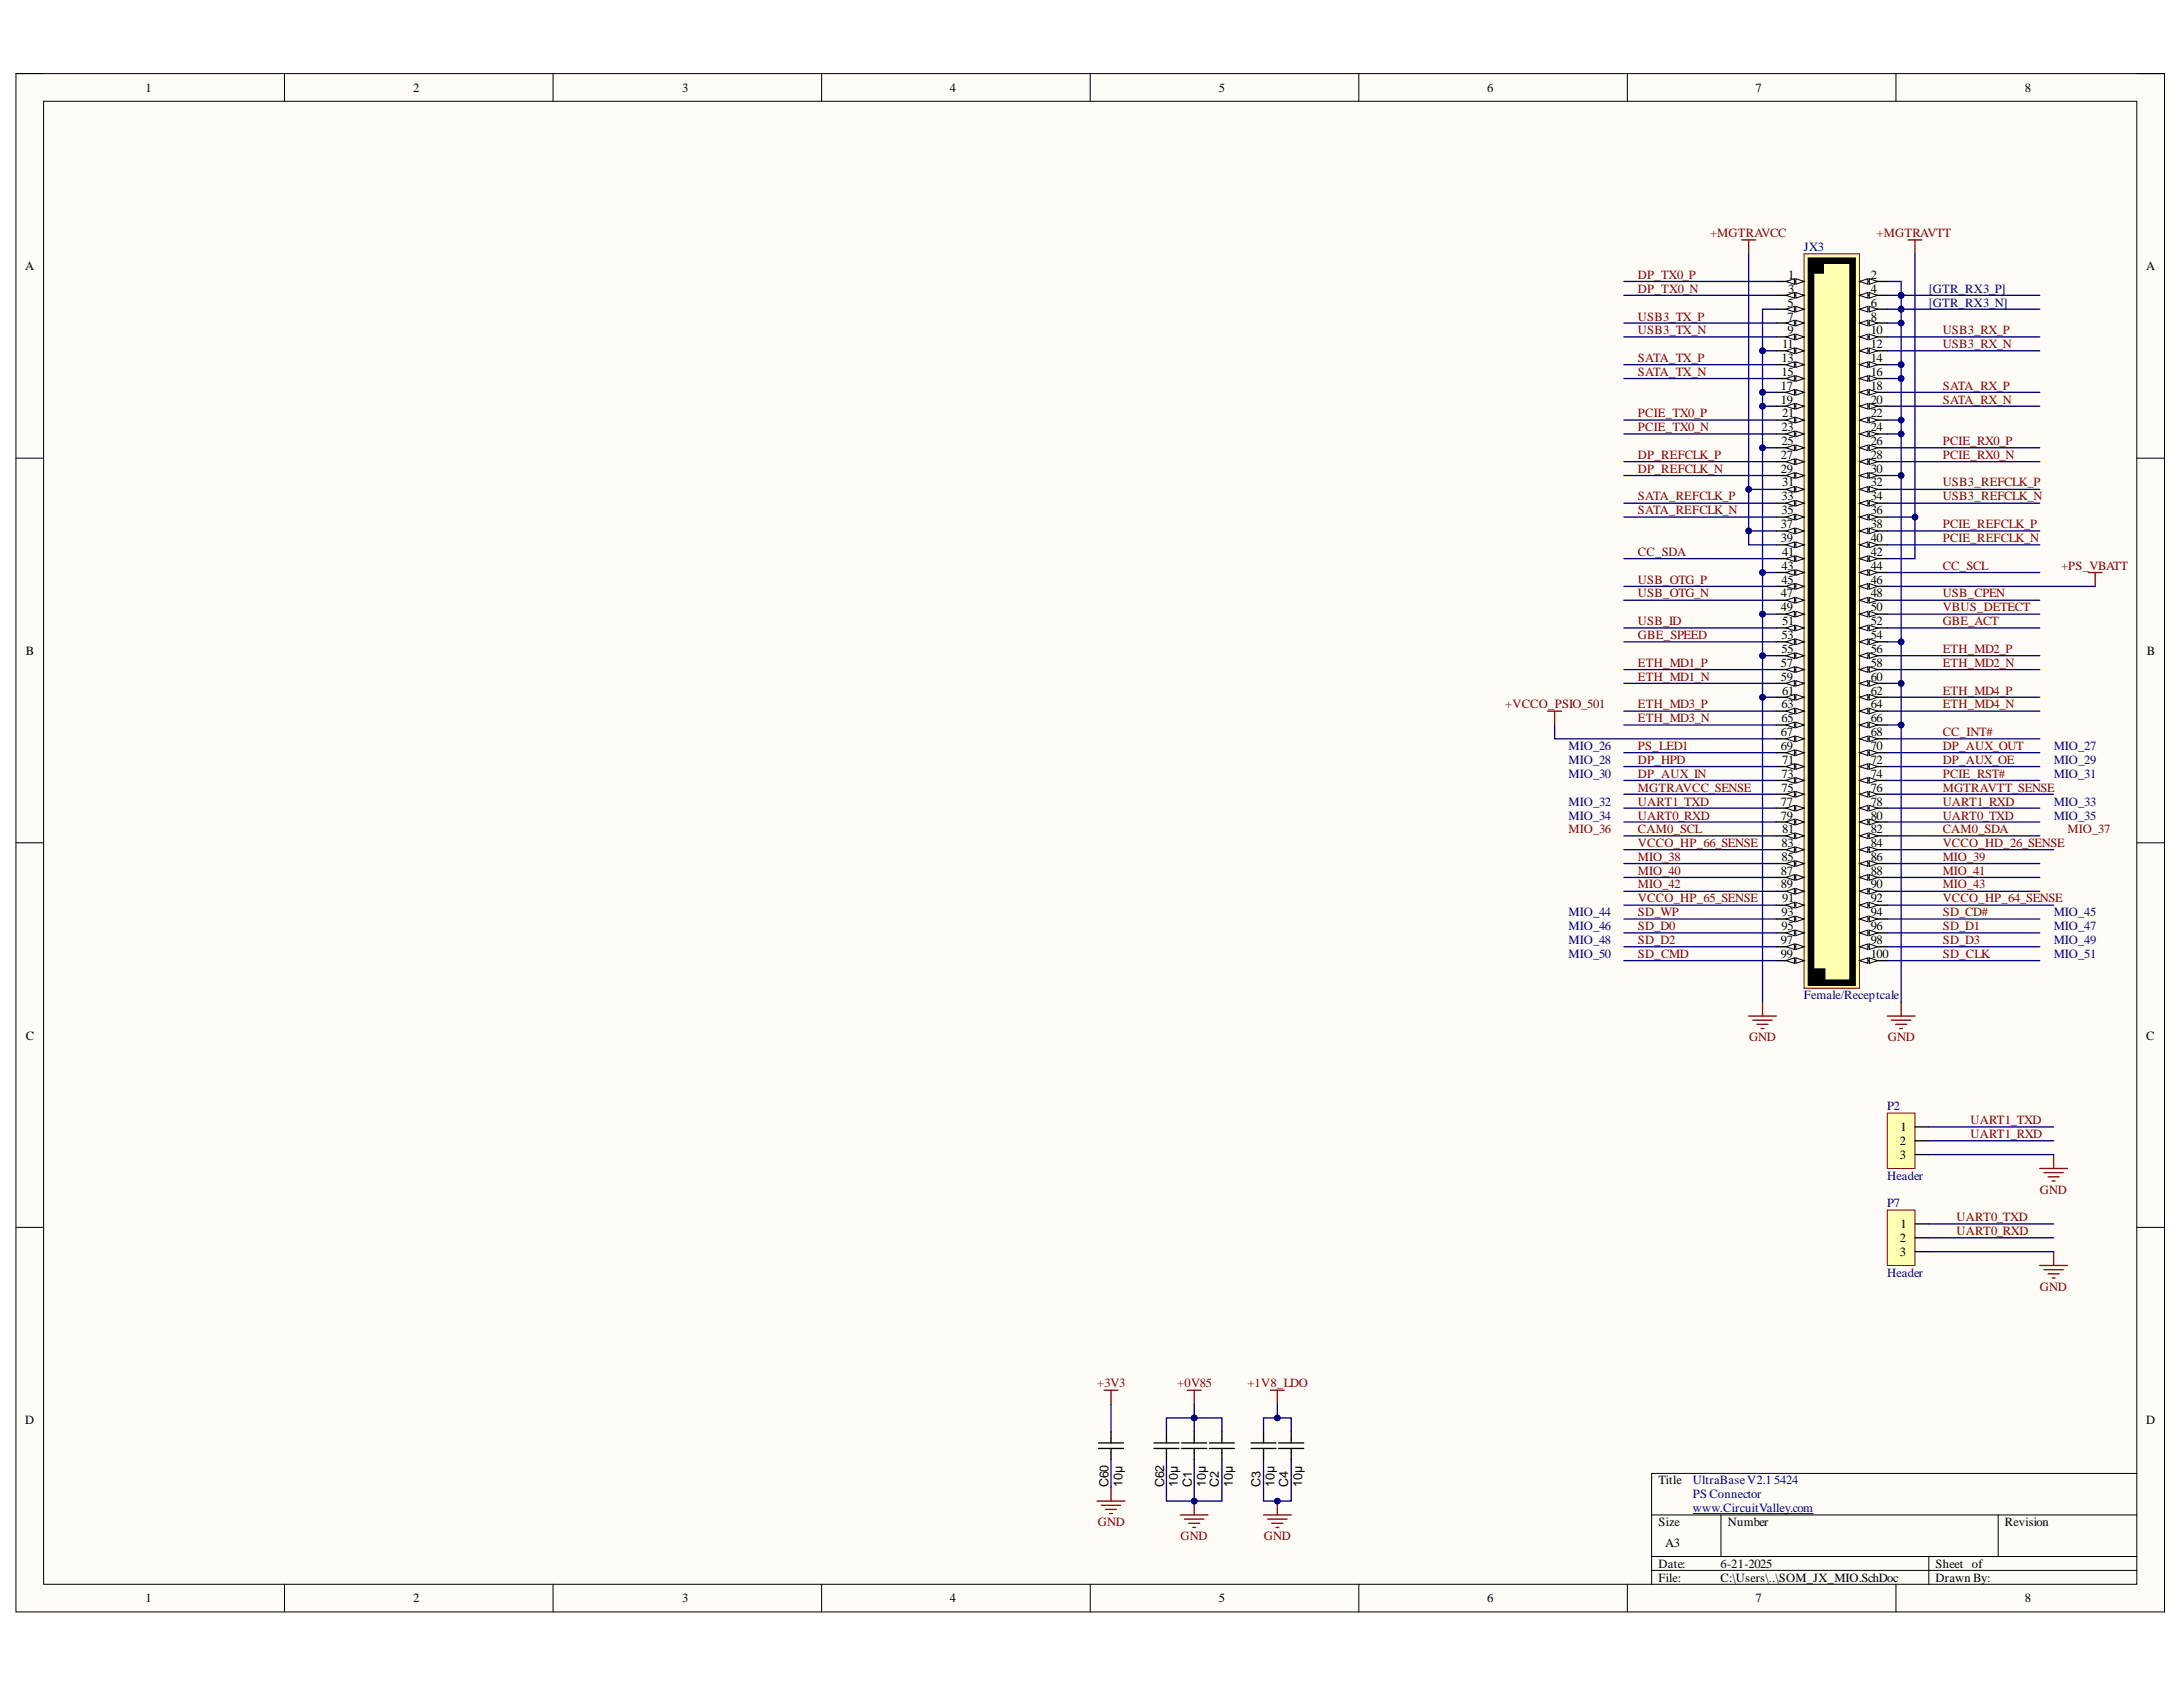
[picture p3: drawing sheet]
<svg xmlns="http://www.w3.org/2000/svg" width="279mm" height="216mm" viewBox="0 0 279 216" stroke-linecap="round" stroke-linejoin="round" font-family="sans-serif">
<defs><g id="words">
<g font-size="1.6">
<text x="18.6" y="11.8">1</text>
<text x="52.9" y="11.8">2</text>
<text x="87.3" y="11.8">3</text>
<text x="121.6" y="11.8">4</text>
<text x="156" y="11.8">5</text>
<text x="190.4" y="11.8">6</text>
<text x="224.7" y="11.8">7</text>
<text x="259.1" y="11.8">8</text>
<text x="3.2" y="34.6">A</text>
<text x="228.9" y="35.7">1</text>
<text x="239.4" y="35.7">2</text>
<text x="274.7" y="34.6">A</text>
<text x="228.8" y="39.2">5</text>
<text x="228.8" y="41">7</text>
<text x="228.9" y="37.5">3</text>
<text x="239.4" y="37.5">4</text>
<text x="239.4" y="39.2">6</text>
<text x="239.4" y="41">8</text>
<text x="228" y="46.4">13</text>
<text x="228.1" y="44.6">11</text>
<text x="228.8" y="42.8">9</text>
<text x="239.4" y="42.8">10</text>
<text x="239.4" y="44.6">12</text>
<text x="239.4" y="46.4">14</text>
<text x="227.9" y="49.9">17</text>
<text x="227.9" y="51.7">19</text>
<text x="228" y="48.1">15</text>
<text x="228.1" y="53.4">21</text>
<text x="239.4" y="48.1">16</text>
<text x="239.4" y="49.9">18</text>
<text x="239.4" y="51.7">20</text>
<text x="239.4" y="53.4">22</text>
<text x="227.9" y="58.7">27</text>
<text x="228" y="55.1">23</text>
<text x="228" y="56.9">25</text>
<text x="239.4" y="55.1">24</text>
<text x="239.4" y="56.9">26</text>
<text x="239.4" y="58.7">28</text>
<text x="227.9" y="60.5">29</text>
<text x="228" y="64">33</text>
<text x="228" y="65.8">35</text>
<text x="228.1" y="62.3">31</text>
<text x="239.4" y="60.5">30</text>
<text x="239.4" y="62.3">32</text>
<text x="239.4" y="64">34</text>
<text x="239.4" y="65.8">36</text>
<text x="227.9" y="67.6">37</text>
<text x="227.9" y="69.4">39</text>
<text x="228.1" y="71.1">41</text>
<text x="239.4" y="67.6">38</text>
<text x="239.4" y="69.4">40</text>
<text x="239.4" y="71.1">42</text>
<text x="227.9" y="76.5">47</text>
<text x="228" y="72.9">43</text>
<text x="228" y="74.7">45</text>
<text x="239.4" y="72.9">44</text>
<text x="239.4" y="74.7">46</text>
<text x="239.4" y="76.5">48</text>
<text x="3.3" y="83.8">B</text>
<text x="227.9" y="78.2">49</text>
<text x="228" y="81.8">53</text>
<text x="228" y="83.6">55</text>
<text x="228.1" y="80">51</text>
<text x="239.4" y="78.2">50</text>
<text x="239.4" y="80">52</text>
<text x="239.4" y="81.8">54</text>
<text x="239.4" y="83.6">56</text>
<text x="274.8" y="83.8">B</text>
<text x="227.9" y="85.3">57</text>
<text x="227.9" y="87.1">59</text>
<text x="228.1" y="88.9">61</text>
<text x="239.4" y="85.3">58</text>
<text x="239.4" y="87.1">60</text>
<text x="239.4" y="88.9">62</text>
<text x="227.9" y="94.2">67</text>
<text x="228" y="90.7">63</text>
<text x="228" y="92.4">65</text>
<text x="239.4" y="90.7">64</text>
<text x="239.4" y="92.4">66</text>
<text x="239.4" y="94.2">68</text>
<text x="227.9" y="96">69</text>
<text x="228" y="99.6">73</text>
<text x="228" y="101.3">75</text>
<text x="228.1" y="97.8">71</text>
<text x="239.4" y="96">70</text>
<text x="239.4" y="97.8">72</text>
<text x="239.4" y="99.6">74</text>
<text x="239.4" y="101.3">76</text>
<text x="227.9" y="103.1">77</text>
<text x="227.9" y="104.9">79</text>
<text x="228.1" y="106.7">81</text>
<text x="239.4" y="103.1">78</text>
<text x="239.4" y="104.9">80</text>
<text x="239.4" y="106.7">82</text>
<text x="227.9" y="112">87</text>
<text x="227.9" y="113.7">89</text>
<text x="228" y="108.4">83</text>
<text x="228" y="110.2">85</text>
<text x="239.4" y="108.4">84</text>
<text x="239.4" y="110.2">86</text>
<text x="239.4" y="112">88</text>
<text x="239.4" y="113.7">90</text>
<text x="228" y="117.2">93</text>
<text x="228" y="119">95</text>
<text x="228.1" y="115.5">91</text>
<text x="239.4" y="115.5">92</text>
<text x="239.4" y="117.2">94</text>
<text x="239.4" y="119">96</text>
<text x="227.9" y="120.8">97</text>
<text x="227.9" y="122.6">99</text>
<text x="239.4" y="120.8">98</text>
<text x="239.4" y="122.6">100</text>
<text x="3.3" y="133">C</text>
<text x="274.7" y="133">C</text>
<text x="243.1" y="146.5">2</text>
<text x="243.1" y="148.3">3</text>
<text x="243.2" y="144.7">1</text>
<text x="243.1" y="158.9">2</text>
<text x="243.1" y="160.7">3</text>
<text x="243.2" y="157.2">1</text>
<text x="3.2" y="182.2">D</text>
<text x="274.7" y="182.2">D</text>
<text x="141.9" y="190.3" transform="rotate(-90 141.9 190.3)">C60</text>
<text x="143.7" y="190.3" transform="rotate(-90 143.7 190.3)">10µ</text>
<text x="149" y="190.3" transform="rotate(-90 149 190.3)">C62</text>
<text x="150.8" y="190.3" transform="rotate(-90 150.8 190.3)">10µ</text>
<text x="152.5" y="190.3" transform="rotate(-90 152.5 190.3)">C1</text>
<text x="154.3" y="190.3" transform="rotate(-90 154.3 190.3)">10µ</text>
<text x="156" y="190.3" transform="rotate(-90 156 190.3)">C2</text>
<text x="157.8" y="190.3" transform="rotate(-90 157.8 190.3)">10µ</text>
<text x="161.3" y="190.3" transform="rotate(-90 161.3 190.3)">C3</text>
<text x="163.1" y="190.3" transform="rotate(-90 163.1 190.3)">10µ</text>
<text x="164.9" y="190.3" transform="rotate(-90 164.9 190.3)">C4</text>
<text x="166.7" y="190.3" transform="rotate(-90 166.7 190.3)">10µ</text>
<text x="212.3" y="190">Title</text>
<text x="212.3" y="195.3">Size</text>
<text x="221.2" y="195.3">Number</text>
<text x="256.6" y="195.3">Revision</text>
<text x="212.3" y="200.6">Date:</text>
<text x="212.3" y="202.4">File:</text>
<text x="213.1" y="198">A3</text>
<text x="220.2" y="200.6">6-21-2025</text>
<text x="220.2" y="202.4">C:\Users\..\SOM_JX_MIO.SchDoc</text>
<text x="247.7" y="200.6">Sheet of</text>
<text x="247.7" y="202.4">Drawn By:</text>
<text x="18.6" y="205">1</text>
<text x="52.9" y="205">2</text>
<text x="87.3" y="205">3</text>
<text x="121.6" y="205">4</text>
<text x="156" y="205">5</text>
<text x="190.4" y="205">6</text>
<text x="224.7" y="205">7</text>
<text x="259.1" y="205">8</text>
</g>
<g font-size="1.6" fill="#800000">
<text x="209.6" y="35.7">DP_TX0_P</text>
<text x="218.9" y="30.4">+MGTRAVCC</text>
<text x="240.2" y="30.4">+MGTRAVTT</text>
<text x="209.6" y="37.5">DP_TX0_N</text>
<text x="209.6" y="41">USB3_TX_P</text>
<text x="209.6" y="42.8">USB3_TX_N</text>
<text x="209.6" y="46.4">SATA_TX_P</text>
<text x="248.6" y="42.8">USB3_RX_P</text>
<text x="248.6" y="44.6">USB3_RX_N</text>
<text x="209.6" y="53.4">PCIE_TX0_P</text>
<text x="209.6" y="48.1">SATA_TX_N</text>
<text x="248.6" y="49.9">SATA_RX_P</text>
<text x="248.6" y="51.7">SATA_RX_N</text>
<text x="209.6" y="55.1">PCIE_TX0_N</text>
<text x="209.6" y="58.7">DP_REFCLK_P</text>
<text x="248.6" y="56.9">PCIE_RX0_P</text>
<text x="248.6" y="58.7">PCIE_RX0_N</text>
<text x="209.6" y="60.5">DP_REFCLK_N</text>
<text x="209.6" y="64">SATA_REFCLK_P</text>
<text x="209.6" y="65.8">SATA_REFCLK_N</text>
<text x="248.6" y="62.3">USB3_REFCLK_P</text>
<text x="248.6" y="64">USB3_REFCLK_N</text>
<text x="209.6" y="71.1">CC_SDA</text>
<text x="248.6" y="67.6">PCIE_REFCLK_P</text>
<text x="248.6" y="69.4">PCIE_REFCLK_N</text>
<text x="209.6" y="74.7">USB_OTG_P</text>
<text x="209.6" y="76.5">USB_OTG_N</text>
<text x="248.6" y="72.9">CC_SCL</text>
<text x="248.6" y="76.5">USB_CPEN</text>
<text x="263.8" y="72.9">+PS_VBATT</text>
<text x="209.6" y="80">USB_ID</text>
<text x="209.6" y="81.8">GBE_SPEED</text>
<text x="248.6" y="83.6">ETH_MD2_P</text>
<text x="248.6" y="80">GBE_ACT</text>
<text x="248.6" y="78.2">VBUS_DETECT</text>
<text x="209.6" y="85.3">ETH_MD1_P</text>
<text x="209.6" y="87.1">ETH_MD1_N</text>
<text x="248.6" y="85.3">ETH_MD2_N</text>
<text x="248.6" y="88.9">ETH_MD4_P</text>
<text x="192.6" y="90.7">+VCCO_PSIO_501</text>
<text x="209.6" y="90.7">ETH_MD3_P</text>
<text x="209.6" y="92.4">ETH_MD3_N</text>
<text x="248.6" y="90.7">ETH_MD4_N</text>
<text x="248.6" y="94.2">CC_INT#</text>
<text x="209.6" y="96">PS_LED1</text>
<text x="209.6" y="97.8">DP_HPD</text>
<text x="209.6" y="99.6">DP_AUX_IN</text>
<text x="209.6" y="101.3">MGTRAVCC_SENSE</text>
<text x="248.6" y="99.6">PCIE_RST#</text>
<text x="248.6" y="97.8">DP_AUX_OE</text>
<text x="248.6" y="96">DP_AUX_OUT</text>
<text x="248.6" y="101.3">MGTRAVTT_SENSE</text>
<text x="200.8" y="106.7">MIO_36</text>
<text x="209.6" y="103.1">UART1_TXD</text>
<text x="209.6" y="104.9">UART0_RXD</text>
<text x="209.6" y="106.7">CAM0_SCL</text>
<text x="248.6" y="104.9">UART0_TXD</text>
<text x="248.6" y="103.1">UART1_RXD</text>
<text x="248.6" y="106.7">CAM0_SDA</text>
<text x="264.6" y="106.7">MIO_37</text>
<text x="209.6" y="110.2">MIO_38</text>
<text x="209.6" y="112">MIO_40</text>
<text x="209.6" y="113.7">MIO_42</text>
<text x="209.6" y="108.4">VCCO_HP_66_SENSE</text>
<text x="248.6" y="113.7">MIO_43</text>
<text x="248.6" y="112">MIO_41</text>
<text x="248.6" y="110.2">MIO_39</text>
<text x="248.6" y="108.4">VCCO_HD_26_SENSE</text>
<text x="209.6" y="117.2">SD_WP</text>
<text x="209.6" y="119">SD_D0</text>
<text x="209.6" y="115.5">VCCO_HP_65_SENSE</text>
<text x="248.6" y="119">SD_D1</text>
<text x="248.6" y="117.2">SD_CD#</text>
<text x="248.6" y="115.5">VCCO_HP_64_SENSE</text>
<text x="209.6" y="120.8">SD_D2</text>
<text x="209.6" y="122.6">SD_CMD</text>
<text x="248.6" y="122.6">SD_CLK</text>
<text x="248.6" y="120.8">SD_D3</text>
<text x="223.9" y="133.2">GND</text>
<text x="241.6" y="133.2">GND</text>
<text x="252.2" y="143.9">UART1_TXD</text>
<text x="252.2" y="145.6">UART1_RXD</text>
<text x="261.1" y="152.8">GND</text>
<text x="250.4" y="158.1">UART0_RXD</text>
<text x="250.4" y="156.3">UART0_TXD</text>
<text x="261.1" y="165.2">GND</text>
<text x="140.4" y="177.5">+3V3</text>
<text x="150.7" y="177.5">+0V85</text>
<text x="159.6" y="177.5">+1V8_LDO</text>
<text x="140.5" y="195.3">GND</text>
<text x="151.1" y="197.1">GND</text>
<text x="161.8" y="197.1">GND</text>
</g>
<g font-size="1.6" fill="#000080">
<text x="230.9" y="32.1">JX3</text>
<text x="246.9" y="37.5">[GTR_RX3_P]</text>
<text x="246.9" y="39.2">[GTR_RX3_N]</text>
<text x="200.8" y="96">MIO_26</text>
<text x="200.8" y="97.8">MIO_28</text>
<text x="200.8" y="99.6">MIO_30</text>
<text x="262.9" y="99.6">MIO_31</text>
<text x="262.9" y="97.8">MIO_29</text>
<text x="262.9" y="96">MIO_27</text>
<text x="200.8" y="103.1">MIO_32</text>
<text x="200.8" y="104.9">MIO_34</text>
<text x="262.9" y="103.1">MIO_33</text>
<text x="262.9" y="104.9">MIO_35</text>
<text x="200.8" y="119">MIO_46</text>
<text x="200.8" y="117.2">MIO_44</text>
<text x="262.9" y="117.2">MIO_45</text>
<text x="262.9" y="119">MIO_47</text>
<text x="200.8" y="120.8">MIO_48</text>
<text x="200.8" y="122.6">MIO_50</text>
<text x="262.9" y="120.8">MIO_49</text>
<text x="262.9" y="122.6">MIO_51</text>
<text x="230.9" y="127.9">Female/Receptcale</text>
<text x="241.5" y="142.1">P2</text>
<text x="241.5" y="154.5">P7</text>
<text x="241.5" y="151">Header</text>
<text x="241.5" y="163.4">Header</text>
<text x="216.7" y="190">UltraBaseV2.1</text>
<text x="216.7" y="191.7">PS Connector</text>
<text x="227.1" y="190">5424</text>
<text x="216.7" y="193.5">www.CircuitValley.com</text>
</g>
</g></defs>
<path d="M2 9.4h275v196.9h-275z" fill-rule="evenodd" fill="#fffcf8"/>
<path d="M2 9.4h275v196.9h-275z" fill="none" stroke="#000" stroke-width=".13"/>
<path d="M5.6 13h267.9v189.8h-267.9z" fill-rule="evenodd" fill="#fffcf8"/>
<g fill="none" stroke="#000" stroke-width=".13">
<path d="M2 9.4h3.6M5.6 13h267.9v189.8h-267.9zM36.4 9.4v3.6M70.8 9.4v3.6M105.2 9.4v3.6M139.5 9.4v3.6M173.9 9.4v3.6M208.3 9.4v3.6M242.7 9.4v3.6M273.5 9.4h3.5v3.6M2 58.6h3.6M273.5 58.6h3.5"/>
<path d="M2 107.9h3.6M273.5 107.9h3.5M2 157.1h3.6M273.5 157.1h3.5M211.4 193.9h62.1M211.4 199.2h62.1M220.3 193.9v5.3M246.9 199.2v3.6M255.7 193.9v5.3M273.5 188.6h-62.1v14.2M36.4 202.8v3.5M70.8 202.8v3.5"/>
<path d="M105.2 202.8v3.5M139.5 202.8v3.5M173.9 202.8v3.5M208.3 202.8v3.5M211.4 201h62.1M242.7 202.8v3.5M277 202.8v3.5"/>
</g>
<g fill="none" stroke="#800000" stroke-width=".17">
<path d="M222.9 30.7h1.8M223.8 30.7v1.8M244.2 30.7h1.8M245.1 30.7v1.8M267.3 73.3h1.7M268.2 73.3v1.7M198.1 91h1.8M199 91v1.8M223.8 130h3.6M224.3 130.6h2.5M224.9 131.1h1.4M225.4 131.6h.4"/>
<path d="M225.6 128.3v1.7M241.6 130h3.5M242.1 130.6h2.5M242.6 131.1h1.4M243.1 131.6h.4M243.3 128.3v1.7M151.1 193.9h3.5M151.6 194.4h2.5M152.1 195h1.5M152.7 195.5h.3M152.8 192.1v1.8"/>
</g>
<g fill="none" stroke="#000" stroke-width=".17">
<path d="M151.2 185.4h3.2M151.2 184.7h3.2M152.8 183.2v1.5M152.8 185.4v1.4M154.8 185.4h3.2M154.8 184.7h3.2M156.4 183.2v1.5M156.4 185.4v1.4M160.1 185.4h3.2M160.1 184.7h3.2M161.7 183.2v1.5M161.7 185.4v1.4"/>
<path d="M163.7 185.4h3.2M163.7 184.7h3.2M165.3 183.2v1.5M165.3 185.4v1.4"/>
</g>
<circle cx="152.8" cy="192.1" r=".35" fill="#000080"/>
<circle cx="152.8" cy="192.1" r=".35" fill="none" stroke="#000080" stroke-width=".13"/>
<path d="M161.7 193.9h3.6M162.2 194.4h2.5M162.8 195h1.4M163.3 195.5h.4M163.5 192.1v1.8" fill="none" stroke="#800000" stroke-width=".17"/>
<circle cx="163.5" cy="192.1" r=".35" fill="#000080"/>
<circle cx="163.5" cy="192.1" r=".35" fill="none" stroke="#000080" stroke-width=".13"/>
<path d="M141.3 177.9h1.8M142.2 177.9v1.8M152 177.9h1.7M152.8 177.9v1.8M162.6 177.9h1.8M163.5 177.9v1.8M140.4 192.1h3.6M141 192.6h2.4M141.5 193.2h1.4M142 193.7h.4M142.2 190.3v1.8" fill="none" stroke="#800000" stroke-width=".17"/>
<path d="M140.6 185.4h3.2M140.6 184.7h3.2M142.2 183.2v1.5M142.2 185.4v1.4M147.7 185.4h3.2M147.7 184.7h3.2M149.3 183.2v1.5M149.3 185.4v1.4" fill="none" stroke="#000" stroke-width=".17"/>
<path d="M241.6 154.9h3.5v7.1h-3.5z" fill-rule="evenodd" fill="#ffffb0"/>
<path d="M241.6 154.9h3.5v7.1h-3.5z" fill="none" stroke="#800000" stroke-width=".13"/>
<path d="M245.1 156.6h1.8M245.1 158.4h1.8M245.1 160.2h1.8" fill="none" stroke="#000" stroke-width=".17"/>
<path d="M261.1 162h3.5M261.6 162.5h2.5M262.1 163h1.4M262.7 163.5h.3M262.8 160.2v1.8" fill="none" stroke="#800000" stroke-width=".17"/>
<path d="M241.6 142.4h3.5v7.1h-3.5z" fill-rule="evenodd" fill="#ffffb0"/>
<path d="M241.6 142.4h3.5v7.1h-3.5z" fill="none" stroke="#800000" stroke-width=".13"/>
<path d="M245.1 144.2h1.8M245.1 146h1.8M245.1 147.8h1.8" fill="none" stroke="#000" stroke-width=".17"/>
<path d="M261.1 149.5h3.5M261.6 150.1h2.5M262.1 150.6h1.4M262.7 151.1h.3M262.8 147.8v1.7" fill="none" stroke="#800000" stroke-width=".17"/>
<path d="M230.9 32.5h7.1v94h-7.1z" fill-rule="evenodd" fill="#ffffb0"/>
<path d="M230.9 32.5h7.1v94h-7.1z" fill="none" stroke="#800000" stroke-width=".13"/>
<path d="M238 36h3.6" fill="none" stroke="#000" stroke-width=".17"/>
<path d="M238 36l1.1-.3v.7z" fill="#f8fcff"/>
<path d="M238 36l1.1-.3v.7z" fill="none" stroke="#000" stroke-width=".13"/>
<path d="M239.2 35.7l1.1 .3-1.1 .4z" fill="#f8fcff"/>
<path d="M239.2 35.7l1.1 .3-1.1 .4z" fill="none" stroke="#000" stroke-width=".13"/>
<path d="M238 37.8h3.6" fill="none" stroke="#000" stroke-width=".17"/>
<path d="M238 37.8l1.1-.4v.8z" fill="#f8fcff"/>
<path d="M238 37.8l1.1-.4v.8z" fill="none" stroke="#000" stroke-width=".13"/>
<path d="M239.2 37.4l1.1 .4-1.1 .4z" fill="#f8fcff"/>
<path d="M239.2 37.4l1.1 .4-1.1 .4z" fill="none" stroke="#000" stroke-width=".13"/>
<path d="M238 39.6h3.6" fill="none" stroke="#000" stroke-width=".17"/>
<path d="M238 39.6l1.1-.4v.7z" fill="#f8fcff"/>
<path d="M238 39.6l1.1-.4v.7z" fill="none" stroke="#000" stroke-width=".13"/>
<path d="M239.2 39.2l1.1 .4-1.1 .3z" fill="#f8fcff"/>
<path d="M239.2 39.2l1.1 .4-1.1 .3z" fill="none" stroke="#000" stroke-width=".13"/>
<path d="M238 41.3h3.6" fill="none" stroke="#000" stroke-width=".17"/>
<path d="M238 41.3l1.1-.3v.7z" fill="#f8fcff"/>
<path d="M238 41.3l1.1-.3v.7z" fill="none" stroke="#000" stroke-width=".13"/>
<path d="M239.2 41l1.1 .3-1.1 .4z" fill="#f8fcff"/>
<path d="M239.2 41l1.1 .3-1.1 .4z" fill="none" stroke="#000" stroke-width=".13"/>
<path d="M238 43.1h3.6" fill="none" stroke="#000" stroke-width=".17"/>
<path d="M238 43.1l1.1-.3v.7z" fill="#f8fcff"/>
<path d="M238 43.1l1.1-.3v.7z" fill="none" stroke="#000" stroke-width=".13"/>
<path d="M239.2 42.8l1.1 .3-1.1 .4z" fill="#f8fcff"/>
<path d="M239.2 42.8l1.1 .3-1.1 .4z" fill="none" stroke="#000" stroke-width=".13"/>
<path d="M238 44.9h3.6" fill="none" stroke="#000" stroke-width=".17"/>
<path d="M238 44.9l1.1-.4v.8z" fill="#f8fcff"/>
<path d="M238 44.9l1.1-.4v.8z" fill="none" stroke="#000" stroke-width=".13"/>
<path d="M239.2 44.5l1.1 .4-1.1 .4z" fill="#f8fcff"/>
<path d="M239.2 44.5l1.1 .4-1.1 .4z" fill="none" stroke="#000" stroke-width=".13"/>
<path d="M238 46.7h3.6" fill="none" stroke="#000" stroke-width=".17"/>
<path d="M238 46.7l1.1-.4v.7z" fill="#f8fcff"/>
<path d="M238 46.7l1.1-.4v.7z" fill="none" stroke="#000" stroke-width=".13"/>
<path d="M239.2 46.3l1.1 .4-1.1 .3z" fill="#f8fcff"/>
<path d="M239.2 46.3l1.1 .4-1.1 .3z" fill="none" stroke="#000" stroke-width=".13"/>
<path d="M238 48.4h3.6" fill="none" stroke="#000" stroke-width=".17"/>
<path d="M238 48.4l1.1-.3v.7z" fill="#f8fcff"/>
<path d="M238 48.4l1.1-.3v.7z" fill="none" stroke="#000" stroke-width=".13"/>
<path d="M239.2 48.1l1.1 .3-1.1 .4z" fill="#f8fcff"/>
<path d="M239.2 48.1l1.1 .3-1.1 .4z" fill="none" stroke="#000" stroke-width=".13"/>
<path d="M238 50.2h3.6" fill="none" stroke="#000" stroke-width=".17"/>
<path d="M238 50.2l1.1-.3v.7z" fill="#f8fcff"/>
<path d="M238 50.2l1.1-.3v.7z" fill="none" stroke="#000" stroke-width=".13"/>
<path d="M239.2 49.9l1.1 .3-1.1 .4z" fill="#f8fcff"/>
<path d="M239.2 49.9l1.1 .3-1.1 .4z" fill="none" stroke="#000" stroke-width=".13"/>
<path d="M238 52h3.6" fill="none" stroke="#000" stroke-width=".17"/>
<path d="M238 52l1.1-.4v.7z" fill="#f8fcff"/>
<path d="M238 52l1.1-.4v.7z" fill="none" stroke="#000" stroke-width=".13"/>
<path d="M239.2 51.6l1.1 .4-1.1 .3z" fill="#f8fcff"/>
<path d="M239.2 51.6l1.1 .4-1.1 .3z" fill="none" stroke="#000" stroke-width=".13"/>
<path d="M238 53.8h3.6" fill="none" stroke="#000" stroke-width=".17"/>
<path d="M238 53.8l1.1-.4v.7z" fill="#f8fcff"/>
<path d="M238 53.8l1.1-.4v.7z" fill="none" stroke="#000" stroke-width=".13"/>
<path d="M239.2 53.4l1.1 .4-1.1 .3z" fill="#f8fcff"/>
<path d="M239.2 53.4l1.1 .4-1.1 .3z" fill="none" stroke="#000" stroke-width=".13"/>
<path d="M238 55.5h3.6" fill="none" stroke="#000" stroke-width=".17"/>
<path d="M238 55.5l1.1-.3v.7z" fill="#f8fcff"/>
<path d="M238 55.5l1.1-.3v.7z" fill="none" stroke="#000" stroke-width=".13"/>
<path d="M239.2 55.2l1.1 .3-1.1 .4z" fill="#f8fcff"/>
<path d="M239.2 55.2l1.1 .3-1.1 .4z" fill="none" stroke="#000" stroke-width=".13"/>
<path d="M238 57.3h3.6" fill="none" stroke="#000" stroke-width=".17"/>
<path d="M238 57.3l1.1-.3v.7z" fill="#f8fcff"/>
<path d="M238 57.3l1.1-.3v.7z" fill="none" stroke="#000" stroke-width=".13"/>
<path d="M239.2 57l1.1 .3-1.1 .4z" fill="#f8fcff"/>
<path d="M239.2 57l1.1 .3-1.1 .4z" fill="none" stroke="#000" stroke-width=".13"/>
<path d="M238 59.1h3.6" fill="none" stroke="#000" stroke-width=".17"/>
<path d="M238 59.1l1.1-.4v.7z" fill="#f8fcff"/>
<path d="M238 59.1l1.1-.4v.7z" fill="none" stroke="#000" stroke-width=".13"/>
<path d="M239.2 58.7l1.1 .4-1.1 .3z" fill="#f8fcff"/>
<path d="M239.2 58.7l1.1 .4-1.1 .3z" fill="none" stroke="#000" stroke-width=".13"/>
<path d="M238 60.9h3.6" fill="none" stroke="#000" stroke-width=".17"/>
<path d="M238 60.9l1.1-.4v.7z" fill="#f8fcff"/>
<path d="M238 60.9l1.1-.4v.7z" fill="none" stroke="#000" stroke-width=".13"/>
<path d="M239.2 60.5l1.1 .4-1.1 .3z" fill="#f8fcff"/>
<path d="M239.2 60.5l1.1 .4-1.1 .3z" fill="none" stroke="#000" stroke-width=".13"/>
<path d="M238 62.6h3.6" fill="none" stroke="#000" stroke-width=".17"/>
<path d="M238 62.6l1.1-.3v.7z" fill="#f8fcff"/>
<path d="M238 62.6l1.1-.3v.7z" fill="none" stroke="#000" stroke-width=".13"/>
<path d="M239.2 62.3l1.1 .3-1.1 .4z" fill="#f8fcff"/>
<path d="M239.2 62.3l1.1 .3-1.1 .4z" fill="none" stroke="#000" stroke-width=".13"/>
<path d="M238 64.4h3.6" fill="none" stroke="#000" stroke-width=".17"/>
<path d="M238 64.4l1.1-.4v.8z" fill="#f8fcff"/>
<path d="M238 64.4l1.1-.4v.8z" fill="none" stroke="#000" stroke-width=".13"/>
<path d="M239.2 64l1.1 .4-1.1 .4z" fill="#f8fcff"/>
<path d="M239.2 64l1.1 .4-1.1 .4z" fill="none" stroke="#000" stroke-width=".13"/>
<path d="M238 66.2h3.6" fill="none" stroke="#000" stroke-width=".17"/>
<path d="M238 66.2l1.1-.4v.7z" fill="#f8fcff"/>
<path d="M238 66.2l1.1-.4v.7z" fill="none" stroke="#000" stroke-width=".13"/>
<path d="M239.2 65.8l1.1 .4-1.1 .3z" fill="#f8fcff"/>
<path d="M239.2 65.8l1.1 .4-1.1 .3z" fill="none" stroke="#000" stroke-width=".13"/>
<path d="M238 68h3.6" fill="none" stroke="#000" stroke-width=".17"/>
<path d="M238 68l1.1-.4v.7z" fill="#f8fcff"/>
<path d="M238 68l1.1-.4v.7z" fill="none" stroke="#000" stroke-width=".13"/>
<path d="M239.2 67.6l1.1 .4-1.1 .3z" fill="#f8fcff"/>
<path d="M239.2 67.6l1.1 .4-1.1 .3z" fill="none" stroke="#000" stroke-width=".13"/>
<path d="M238 69.7h3.6" fill="none" stroke="#000" stroke-width=".17"/>
<path d="M238 69.7l1.1-.3v.7z" fill="#f8fcff"/>
<path d="M238 69.7l1.1-.3v.7z" fill="none" stroke="#000" stroke-width=".13"/>
<path d="M239.2 69.4l1.1 .3-1.1 .4z" fill="#f8fcff"/>
<path d="M239.2 69.4l1.1 .3-1.1 .4z" fill="none" stroke="#000" stroke-width=".13"/>
<path d="M238 71.5h3.6" fill="none" stroke="#000" stroke-width=".17"/>
<path d="M238 71.5l1.1-.4v.8z" fill="#f8fcff"/>
<path d="M238 71.5l1.1-.4v.8z" fill="none" stroke="#000" stroke-width=".13"/>
<path d="M239.2 71.1l1.1 .4-1.1 .4z" fill="#f8fcff"/>
<path d="M239.2 71.1l1.1 .4-1.1 .4z" fill="none" stroke="#000" stroke-width=".13"/>
<path d="M238 73.3h3.6" fill="none" stroke="#000" stroke-width=".17"/>
<path d="M238 73.3l1.1-.4v.7z" fill="#f8fcff"/>
<path d="M238 73.3l1.1-.4v.7z" fill="none" stroke="#000" stroke-width=".13"/>
<path d="M239.2 72.9l1.1 .4-1.1 .3z" fill="#f8fcff"/>
<path d="M239.2 72.9l1.1 .4-1.1 .3z" fill="none" stroke="#000" stroke-width=".13"/>
<path d="M238 75h3.6" fill="none" stroke="#000" stroke-width=".17"/>
<path d="M238 75l1.1-.3v.7z" fill="#f8fcff"/>
<path d="M238 75l1.1-.3v.7z" fill="none" stroke="#000" stroke-width=".13"/>
<path d="M239.2 74.7l1.1 .3-1.1 .4z" fill="#f8fcff"/>
<path d="M239.2 74.7l1.1 .3-1.1 .4z" fill="none" stroke="#000" stroke-width=".13"/>
<path d="M238 76.8h3.6" fill="none" stroke="#000" stroke-width=".17"/>
<path d="M238 76.8l1.1-.3v.7z" fill="#f8fcff"/>
<path d="M238 76.8l1.1-.3v.7z" fill="none" stroke="#000" stroke-width=".13"/>
<path d="M239.2 76.5l1.1 .3-1.1 .4z" fill="#f8fcff"/>
<path d="M239.2 76.5l1.1 .3-1.1 .4z" fill="none" stroke="#000" stroke-width=".13"/>
<path d="M238 78.6h3.6" fill="none" stroke="#000" stroke-width=".17"/>
<path d="M238 78.6l1.1-.4v.7z" fill="#f8fcff"/>
<path d="M238 78.6l1.1-.4v.7z" fill="none" stroke="#000" stroke-width=".13"/>
<path d="M239.2 78.2l1.1 .4-1.1 .3z" fill="#f8fcff"/>
<path d="M239.2 78.2l1.1 .4-1.1 .3z" fill="none" stroke="#000" stroke-width=".13"/>
<path d="M238 80.4h3.6" fill="none" stroke="#000" stroke-width=".17"/>
<path d="M238 80.4l1.1-.4v.7z" fill="#f8fcff"/>
<path d="M238 80.4l1.1-.4v.7z" fill="none" stroke="#000" stroke-width=".13"/>
<path d="M239.2 80l1.1 .4-1.1 .3z" fill="#f8fcff"/>
<path d="M239.2 80l1.1 .4-1.1 .3z" fill="none" stroke="#000" stroke-width=".13"/>
<path d="M238 82.1h3.6" fill="none" stroke="#000" stroke-width=".17"/>
<path d="M238 82.1l1.1-.3v.7z" fill="#f8fcff"/>
<path d="M238 82.1l1.1-.3v.7z" fill="none" stroke="#000" stroke-width=".13"/>
<path d="M239.2 81.8l1.1 .3-1.1 .4z" fill="#f8fcff"/>
<path d="M239.2 81.8l1.1 .3-1.1 .4z" fill="none" stroke="#000" stroke-width=".13"/>
<path d="M238 83.9h3.6" fill="none" stroke="#000" stroke-width=".17"/>
<path d="M238 83.9l1.1-.3v.7z" fill="#f8fcff"/>
<path d="M238 83.9l1.1-.3v.7z" fill="none" stroke="#000" stroke-width=".13"/>
<path d="M239.2 83.6l1.1 .3-1.1 .4z" fill="#f8fcff"/>
<path d="M239.2 83.6l1.1 .3-1.1 .4z" fill="none" stroke="#000" stroke-width=".13"/>
<path d="M238 85.7h3.6" fill="none" stroke="#000" stroke-width=".17"/>
<path d="M238 85.7l1.1-.4v.7z" fill="#f8fcff"/>
<path d="M238 85.7l1.1-.4v.7z" fill="none" stroke="#000" stroke-width=".13"/>
<path d="M239.2 85.3l1.1 .4-1.1 .3z" fill="#f8fcff"/>
<path d="M239.2 85.3l1.1 .4-1.1 .3z" fill="none" stroke="#000" stroke-width=".13"/>
<path d="M238 87.5h3.6" fill="none" stroke="#000" stroke-width=".17"/>
<path d="M238 87.5l1.1-.4v.7z" fill="#f8fcff"/>
<path d="M238 87.5l1.1-.4v.7z" fill="none" stroke="#000" stroke-width=".13"/>
<path d="M239.2 87.1l1.1 .4-1.1 .3z" fill="#f8fcff"/>
<path d="M239.2 87.1l1.1 .4-1.1 .3z" fill="none" stroke="#000" stroke-width=".13"/>
<path d="M238 89.2h3.6" fill="none" stroke="#000" stroke-width=".17"/>
<path d="M238 89.2l1.1-.3v.7z" fill="#f8fcff"/>
<path d="M238 89.2l1.1-.3v.7z" fill="none" stroke="#000" stroke-width=".13"/>
<path d="M239.2 88.9l1.1 .3-1.1 .4z" fill="#f8fcff"/>
<path d="M239.2 88.9l1.1 .3-1.1 .4z" fill="none" stroke="#000" stroke-width=".13"/>
<path d="M238 91h3.6" fill="none" stroke="#000" stroke-width=".17"/>
<path d="M238 91l1.1-.3v.7z" fill="#f8fcff"/>
<path d="M238 91l1.1-.3v.7z" fill="none" stroke="#000" stroke-width=".13"/>
<path d="M239.2 90.7l1.1 .3-1.1 .4z" fill="#f8fcff"/>
<path d="M239.2 90.7l1.1 .3-1.1 .4z" fill="none" stroke="#000" stroke-width=".13"/>
<path d="M238 92.8h3.6" fill="none" stroke="#000" stroke-width=".17"/>
<path d="M238 92.8l1.1-.4v.7z" fill="#f8fcff"/>
<path d="M238 92.8l1.1-.4v.7z" fill="none" stroke="#000" stroke-width=".13"/>
<path d="M239.2 92.4l1.1 .4-1.1 .3z" fill="#f8fcff"/>
<path d="M239.2 92.4l1.1 .4-1.1 .3z" fill="none" stroke="#000" stroke-width=".13"/>
<path d="M238 94.6h3.6" fill="none" stroke="#000" stroke-width=".17"/>
<path d="M238 94.6l1.1-.4v.7z" fill="#f8fcff"/>
<path d="M238 94.6l1.1-.4v.7z" fill="none" stroke="#000" stroke-width=".13"/>
<path d="M239.2 94.2l1.1 .4-1.1 .3z" fill="#f8fcff"/>
<path d="M239.2 94.2l1.1 .4-1.1 .3z" fill="none" stroke="#000" stroke-width=".13"/>
<path d="M238 96.3h3.6" fill="none" stroke="#000" stroke-width=".17"/>
<path d="M238 96.3l1.1-.3v.7z" fill="#f8fcff"/>
<path d="M238 96.3l1.1-.3v.7z" fill="none" stroke="#000" stroke-width=".13"/>
<path d="M239.2 96l1.1 .3-1.1 .4z" fill="#f8fcff"/>
<path d="M239.2 96l1.1 .3-1.1 .4z" fill="none" stroke="#000" stroke-width=".13"/>
<path d="M238 98.1h3.6" fill="none" stroke="#000" stroke-width=".17"/>
<path d="M238 98.1l1.1-.4v.8z" fill="#f8fcff"/>
<path d="M238 98.1l1.1-.4v.8z" fill="none" stroke="#000" stroke-width=".13"/>
<path d="M239.2 97.7l1.1 .4-1.1 .4z" fill="#f8fcff"/>
<path d="M239.2 97.7l1.1 .4-1.1 .4z" fill="none" stroke="#000" stroke-width=".13"/>
<path d="M238 99.9h3.6" fill="none" stroke="#000" stroke-width=".17"/>
<path d="M238 99.9l1.1-.4v.7z" fill="#f8fcff"/>
<path d="M238 99.9l1.1-.4v.7z" fill="none" stroke="#000" stroke-width=".13"/>
<path d="M239.2 99.5l1.1 .4-1.1 .3z" fill="#f8fcff"/>
<path d="M239.2 99.5l1.1 .4-1.1 .3z" fill="none" stroke="#000" stroke-width=".13"/>
<path d="M238 101.6h3.6" fill="none" stroke="#000" stroke-width=".17"/>
<path d="M238 101.6l1.1-.3v.7z" fill="#f8fcff"/>
<path d="M238 101.6l1.1-.3v.7z" fill="none" stroke="#000" stroke-width=".13"/>
<path d="M239.2 101.3l1.1 .3-1.1 .4z" fill="#f8fcff"/>
<path d="M239.2 101.3l1.1 .3-1.1 .4z" fill="none" stroke="#000" stroke-width=".13"/>
<path d="M238 103.4h3.6" fill="none" stroke="#000" stroke-width=".17"/>
<path d="M238 103.4l1.1-.3v.7z" fill="#f8fcff"/>
<path d="M238 103.4l1.1-.3v.7z" fill="none" stroke="#000" stroke-width=".13"/>
<path d="M239.2 103.1l1.1 .3-1.1 .4z" fill="#f8fcff"/>
<path d="M239.2 103.1l1.1 .3-1.1 .4z" fill="none" stroke="#000" stroke-width=".13"/>
<path d="M238 105.2h3.6" fill="none" stroke="#000" stroke-width=".17"/>
<path d="M238 105.2l1.1-.4v.8z" fill="#f8fcff"/>
<path d="M238 105.2l1.1-.4v.8z" fill="none" stroke="#000" stroke-width=".13"/>
<path d="M239.2 104.8l1.1 .4-1.1 .4z" fill="#f8fcff"/>
<path d="M239.2 104.8l1.1 .4-1.1 .4z" fill="none" stroke="#000" stroke-width=".13"/>
<path d="M238 107h3.6" fill="none" stroke="#000" stroke-width=".17"/>
<path d="M238 107l1.1-.4v.7z" fill="#f8fcff"/>
<path d="M238 107l1.1-.4v.7z" fill="none" stroke="#000" stroke-width=".13"/>
<path d="M239.2 106.6l1.1 .4-1.1 .3z" fill="#f8fcff"/>
<path d="M239.2 106.6l1.1 .4-1.1 .3z" fill="none" stroke="#000" stroke-width=".13"/>
<path d="M238 108.7h3.6" fill="none" stroke="#000" stroke-width=".17"/>
<path d="M238 108.7l1.1-.3v.7z" fill="#f8fcff"/>
<path d="M238 108.7l1.1-.3v.7z" fill="none" stroke="#000" stroke-width=".13"/>
<path d="M239.2 108.4l1.1 .3-1.1 .4z" fill="#f8fcff"/>
<path d="M239.2 108.4l1.1 .3-1.1 .4z" fill="none" stroke="#000" stroke-width=".13"/>
<path d="M238 110.5h3.6" fill="none" stroke="#000" stroke-width=".17"/>
<path d="M238 110.5l1.1-.3v.7z" fill="#f8fcff"/>
<path d="M238 110.5l1.1-.3v.7z" fill="none" stroke="#000" stroke-width=".13"/>
<path d="M239.2 110.2l1.1 .3-1.1 .4z" fill="#f8fcff"/>
<path d="M239.2 110.2l1.1 .3-1.1 .4z" fill="none" stroke="#000" stroke-width=".13"/>
<path d="M238 112.3h3.6" fill="none" stroke="#000" stroke-width=".17"/>
<path d="M238 112.3l1.1-.4v.8z" fill="#f8fcff"/>
<path d="M238 112.3l1.1-.4v.8z" fill="none" stroke="#000" stroke-width=".13"/>
<path d="M239.2 111.9l1.1 .4-1.1 .4z" fill="#f8fcff"/>
<path d="M239.2 111.9l1.1 .4-1.1 .4z" fill="none" stroke="#000" stroke-width=".13"/>
<path d="M238 114.1h3.6" fill="none" stroke="#000" stroke-width=".17"/>
<path d="M238 114.1l1.1-.4v.7z" fill="#f8fcff"/>
<path d="M238 114.1l1.1-.4v.7z" fill="none" stroke="#000" stroke-width=".13"/>
<path d="M239.2 113.7l1.1 .4-1.1 .3z" fill="#f8fcff"/>
<path d="M239.2 113.7l1.1 .4-1.1 .3z" fill="none" stroke="#000" stroke-width=".13"/>
<path d="M238 115.8h3.6" fill="none" stroke="#000" stroke-width=".17"/>
<path d="M238 115.8l1.1-.3v.7z" fill="#f8fcff"/>
<path d="M238 115.8l1.1-.3v.7z" fill="none" stroke="#000" stroke-width=".13"/>
<path d="M239.2 115.5l1.1 .3-1.1 .4z" fill="#f8fcff"/>
<path d="M239.2 115.5l1.1 .3-1.1 .4z" fill="none" stroke="#000" stroke-width=".13"/>
<path d="M238 117.6h3.6" fill="none" stroke="#000" stroke-width=".17"/>
<path d="M238 117.6l1.1-.3v.7z" fill="#f8fcff"/>
<path d="M238 117.6l1.1-.3v.7z" fill="none" stroke="#000" stroke-width=".13"/>
<path d="M239.2 117.3l1.1 .3-1.1 .4z" fill="#f8fcff"/>
<path d="M239.2 117.3l1.1 .3-1.1 .4z" fill="none" stroke="#000" stroke-width=".13"/>
<path d="M238 119.4h3.6" fill="none" stroke="#000" stroke-width=".17"/>
<path d="M238 119.4l1.1-.4v.7z" fill="#f8fcff"/>
<path d="M238 119.4l1.1-.4v.7z" fill="none" stroke="#000" stroke-width=".13"/>
<path d="M239.2 119l1.1 .4-1.1 .3z" fill="#f8fcff"/>
<path d="M239.2 119l1.1 .4-1.1 .3z" fill="none" stroke="#000" stroke-width=".13"/>
<path d="M238 121.2h3.6" fill="none" stroke="#000" stroke-width=".17"/>
<path d="M238 121.2l1.1-.4v.7z" fill="#f8fcff"/>
<path d="M238 121.2l1.1-.4v.7z" fill="none" stroke="#000" stroke-width=".13"/>
<path d="M239.2 120.8l1.1 .4-1.1 .3z" fill="#f8fcff"/>
<path d="M239.2 120.8l1.1 .4-1.1 .3z" fill="none" stroke="#000" stroke-width=".13"/>
<path d="M238 122.9h3.6" fill="none" stroke="#000" stroke-width=".17"/>
<path d="M238 122.9l1.1-.3v.7z" fill="#f8fcff"/>
<path d="M238 122.9l1.1-.3v.7z" fill="none" stroke="#000" stroke-width=".13"/>
<path d="M239.2 122.6l1.1 .3-1.1 .4z" fill="#f8fcff"/>
<path d="M239.2 122.6l1.1 .3-1.1 .4z" fill="none" stroke="#000" stroke-width=".13"/>
<path d="M227.4 37.8h3.5" fill="none" stroke="#000" stroke-width=".17"/>
<path d="M229.8 37.4l1.1 .4-1.1 .4z" fill="#f8fcff"/>
<path d="M229.8 37.4l1.1 .4-1.1 .4z" fill="none" stroke="#000" stroke-width=".13"/>
<path d="M228.6 37.8l1.1-.4v.8z" fill="#f8fcff"/>
<path d="M228.6 37.8l1.1-.4v.8z" fill="none" stroke="#000" stroke-width=".13"/>
<path d="M227.4 39.6h3.5" fill="none" stroke="#000" stroke-width=".17"/>
<path d="M229.8 39.2l1.1 .4-1.1 .3z" fill="#f8fcff"/>
<path d="M229.8 39.2l1.1 .4-1.1 .3z" fill="none" stroke="#000" stroke-width=".13"/>
<path d="M228.6 39.6l1.1-.4v.7z" fill="#f8fcff"/>
<path d="M228.6 39.6l1.1-.4v.7z" fill="none" stroke="#000" stroke-width=".13"/>
<path d="M227.4 41.3h3.5" fill="none" stroke="#000" stroke-width=".17"/>
<path d="M229.8 41l1.1 .3-1.1 .4z" fill="#f8fcff"/>
<path d="M229.8 41l1.1 .3-1.1 .4z" fill="none" stroke="#000" stroke-width=".13"/>
<path d="M228.6 41.3l1.1-.3v.7z" fill="#f8fcff"/>
<path d="M228.6 41.3l1.1-.3v.7z" fill="none" stroke="#000" stroke-width=".13"/>
<path d="M227.4 43.1h3.5" fill="none" stroke="#000" stroke-width=".17"/>
<path d="M229.8 42.8l1.1 .3-1.1 .4z" fill="#f8fcff"/>
<path d="M229.8 42.8l1.1 .3-1.1 .4z" fill="none" stroke="#000" stroke-width=".13"/>
<path d="M228.6 43.1l1.1-.3v.7z" fill="#f8fcff"/>
<path d="M228.6 43.1l1.1-.3v.7z" fill="none" stroke="#000" stroke-width=".13"/>
<path d="M227.4 44.9h3.5" fill="none" stroke="#000" stroke-width=".17"/>
<path d="M229.8 44.5l1.1 .4-1.1 .4z" fill="#f8fcff"/>
<path d="M229.8 44.5l1.1 .4-1.1 .4z" fill="none" stroke="#000" stroke-width=".13"/>
<path d="M228.6 44.9l1.1-.4v.8z" fill="#f8fcff"/>
<path d="M228.6 44.9l1.1-.4v.8z" fill="none" stroke="#000" stroke-width=".13"/>
<path d="M227.4 46.7h3.5" fill="none" stroke="#000" stroke-width=".17"/>
<path d="M229.8 46.3l1.1 .4-1.1 .3z" fill="#f8fcff"/>
<path d="M229.8 46.3l1.1 .4-1.1 .3z" fill="none" stroke="#000" stroke-width=".13"/>
<path d="M228.6 46.7l1.1-.4v.7z" fill="#f8fcff"/>
<path d="M228.6 46.7l1.1-.4v.7z" fill="none" stroke="#000" stroke-width=".13"/>
<path d="M227.4 48.4h3.5" fill="none" stroke="#000" stroke-width=".17"/>
<path d="M229.8 48.1l1.1 .3-1.1 .4z" fill="#f8fcff"/>
<path d="M229.8 48.1l1.1 .3-1.1 .4z" fill="none" stroke="#000" stroke-width=".13"/>
<path d="M228.6 48.4l1.1-.3v.7z" fill="#f8fcff"/>
<path d="M228.6 48.4l1.1-.3v.7z" fill="none" stroke="#000" stroke-width=".13"/>
<path d="M227.4 50.2h3.5" fill="none" stroke="#000" stroke-width=".17"/>
<path d="M229.8 49.9l1.1 .3-1.1 .4z" fill="#f8fcff"/>
<path d="M229.8 49.9l1.1 .3-1.1 .4z" fill="none" stroke="#000" stroke-width=".13"/>
<path d="M228.6 50.2l1.1-.3v.7z" fill="#f8fcff"/>
<path d="M228.6 50.2l1.1-.3v.7z" fill="none" stroke="#000" stroke-width=".13"/>
<path d="M227.4 52h3.5" fill="none" stroke="#000" stroke-width=".17"/>
<path d="M229.8 51.6l1.1 .4-1.1 .3z" fill="#f8fcff"/>
<path d="M229.8 51.6l1.1 .4-1.1 .3z" fill="none" stroke="#000" stroke-width=".13"/>
<path d="M228.6 52l1.1-.4v.7z" fill="#f8fcff"/>
<path d="M228.6 52l1.1-.4v.7z" fill="none" stroke="#000" stroke-width=".13"/>
<path d="M227.4 53.8h3.5" fill="none" stroke="#000" stroke-width=".17"/>
<path d="M229.8 53.4l1.1 .4-1.1 .3z" fill="#f8fcff"/>
<path d="M229.8 53.4l1.1 .4-1.1 .3z" fill="none" stroke="#000" stroke-width=".13"/>
<path d="M228.6 53.8l1.1-.4v.7z" fill="#f8fcff"/>
<path d="M228.6 53.8l1.1-.4v.7z" fill="none" stroke="#000" stroke-width=".13"/>
<path d="M227.4 55.5h3.5" fill="none" stroke="#000" stroke-width=".17"/>
<path d="M229.8 55.2l1.1 .3-1.1 .4z" fill="#f8fcff"/>
<path d="M229.8 55.2l1.1 .3-1.1 .4z" fill="none" stroke="#000" stroke-width=".13"/>
<path d="M228.6 55.5l1.1-.3v.7z" fill="#f8fcff"/>
<path d="M228.6 55.5l1.1-.3v.7z" fill="none" stroke="#000" stroke-width=".13"/>
<path d="M227.4 57.3h3.5" fill="none" stroke="#000" stroke-width=".17"/>
<path d="M229.8 57l1.1 .3-1.1 .4z" fill="#f8fcff"/>
<path d="M229.8 57l1.1 .3-1.1 .4z" fill="none" stroke="#000" stroke-width=".13"/>
<path d="M228.6 57.3l1.1-.3v.7z" fill="#f8fcff"/>
<path d="M228.6 57.3l1.1-.3v.7z" fill="none" stroke="#000" stroke-width=".13"/>
<path d="M227.4 59.1h3.5" fill="none" stroke="#000" stroke-width=".17"/>
<path d="M229.8 58.7l1.1 .4-1.1 .3z" fill="#f8fcff"/>
<path d="M229.8 58.7l1.1 .4-1.1 .3z" fill="none" stroke="#000" stroke-width=".13"/>
<path d="M228.6 59.1l1.1-.4v.7z" fill="#f8fcff"/>
<path d="M228.6 59.1l1.1-.4v.7z" fill="none" stroke="#000" stroke-width=".13"/>
<path d="M227.4 60.9h3.5" fill="none" stroke="#000" stroke-width=".17"/>
<path d="M229.8 60.5l1.1 .4-1.1 .3z" fill="#f8fcff"/>
<path d="M229.8 60.5l1.1 .4-1.1 .3z" fill="none" stroke="#000" stroke-width=".13"/>
<path d="M228.6 60.9l1.1-.4v.7z" fill="#f8fcff"/>
<path d="M228.6 60.9l1.1-.4v.7z" fill="none" stroke="#000" stroke-width=".13"/>
<path d="M227.4 62.6h3.5" fill="none" stroke="#000" stroke-width=".17"/>
<path d="M229.8 62.3l1.1 .3-1.1 .4z" fill="#f8fcff"/>
<path d="M229.8 62.3l1.1 .3-1.1 .4z" fill="none" stroke="#000" stroke-width=".13"/>
<path d="M228.6 62.6l1.1-.3v.7z" fill="#f8fcff"/>
<path d="M228.6 62.6l1.1-.3v.7z" fill="none" stroke="#000" stroke-width=".13"/>
<path d="M227.4 64.4h3.5" fill="none" stroke="#000" stroke-width=".17"/>
<path d="M229.8 64l1.1 .4-1.1 .4z" fill="#f8fcff"/>
<path d="M229.8 64l1.1 .4-1.1 .4z" fill="none" stroke="#000" stroke-width=".13"/>
<path d="M228.6 64.4l1.1-.4v.8z" fill="#f8fcff"/>
<path d="M228.6 64.4l1.1-.4v.8z" fill="none" stroke="#000" stroke-width=".13"/>
<path d="M227.4 66.2h3.5" fill="none" stroke="#000" stroke-width=".17"/>
<path d="M229.8 65.8l1.1 .4-1.1 .3z" fill="#f8fcff"/>
<path d="M229.8 65.8l1.1 .4-1.1 .3z" fill="none" stroke="#000" stroke-width=".13"/>
<path d="M228.6 66.2l1.1-.4v.7z" fill="#f8fcff"/>
<path d="M228.6 66.2l1.1-.4v.7z" fill="none" stroke="#000" stroke-width=".13"/>
<path d="M227.4 68h3.5" fill="none" stroke="#000" stroke-width=".17"/>
<path d="M229.8 67.6l1.1 .4-1.1 .3z" fill="#f8fcff"/>
<path d="M229.8 67.6l1.1 .4-1.1 .3z" fill="none" stroke="#000" stroke-width=".13"/>
<path d="M228.6 68l1.1-.4v.7z" fill="#f8fcff"/>
<path d="M228.6 68l1.1-.4v.7z" fill="none" stroke="#000" stroke-width=".13"/>
<path d="M227.4 69.7h3.5" fill="none" stroke="#000" stroke-width=".17"/>
<path d="M229.8 69.4l1.1 .3-1.1 .4z" fill="#f8fcff"/>
<path d="M229.8 69.4l1.1 .3-1.1 .4z" fill="none" stroke="#000" stroke-width=".13"/>
<path d="M228.6 69.7l1.1-.3v.7z" fill="#f8fcff"/>
<path d="M228.6 69.7l1.1-.3v.7z" fill="none" stroke="#000" stroke-width=".13"/>
<path d="M227.4 71.5h3.5" fill="none" stroke="#000" stroke-width=".17"/>
<path d="M229.8 71.1l1.1 .4-1.1 .4z" fill="#f8fcff"/>
<path d="M229.8 71.1l1.1 .4-1.1 .4z" fill="none" stroke="#000" stroke-width=".13"/>
<path d="M228.6 71.5l1.1-.4v.8z" fill="#f8fcff"/>
<path d="M228.6 71.5l1.1-.4v.8z" fill="none" stroke="#000" stroke-width=".13"/>
<path d="M227.4 73.3h3.5" fill="none" stroke="#000" stroke-width=".17"/>
<path d="M229.8 72.9l1.1 .4-1.1 .3z" fill="#f8fcff"/>
<path d="M229.8 72.9l1.1 .4-1.1 .3z" fill="none" stroke="#000" stroke-width=".13"/>
<path d="M228.6 73.3l1.1-.4v.7z" fill="#f8fcff"/>
<path d="M228.6 73.3l1.1-.4v.7z" fill="none" stroke="#000" stroke-width=".13"/>
<path d="M227.4 75h3.5" fill="none" stroke="#000" stroke-width=".17"/>
<path d="M229.8 74.7l1.1 .3-1.1 .4z" fill="#f8fcff"/>
<path d="M229.8 74.7l1.1 .3-1.1 .4z" fill="none" stroke="#000" stroke-width=".13"/>
<path d="M228.6 75l1.1-.3v.7z" fill="#f8fcff"/>
<path d="M228.6 75l1.1-.3v.7z" fill="none" stroke="#000" stroke-width=".13"/>
<path d="M227.4 76.8h3.5" fill="none" stroke="#000" stroke-width=".17"/>
<path d="M229.8 76.5l1.1 .3-1.1 .4z" fill="#f8fcff"/>
<path d="M229.8 76.5l1.1 .3-1.1 .4z" fill="none" stroke="#000" stroke-width=".13"/>
<path d="M228.6 76.8l1.1-.3v.7z" fill="#f8fcff"/>
<path d="M228.6 76.8l1.1-.3v.7z" fill="none" stroke="#000" stroke-width=".13"/>
<path d="M227.4 78.6h3.5" fill="none" stroke="#000" stroke-width=".17"/>
<path d="M229.8 78.2l1.1 .4-1.1 .3z" fill="#f8fcff"/>
<path d="M229.8 78.2l1.1 .4-1.1 .3z" fill="none" stroke="#000" stroke-width=".13"/>
<path d="M228.6 78.6l1.1-.4v.7z" fill="#f8fcff"/>
<path d="M228.6 78.6l1.1-.4v.7z" fill="none" stroke="#000" stroke-width=".13"/>
<path d="M227.4 80.4h3.5" fill="none" stroke="#000" stroke-width=".17"/>
<path d="M229.8 80l1.1 .4-1.1 .3z" fill="#f8fcff"/>
<path d="M229.8 80l1.1 .4-1.1 .3z" fill="none" stroke="#000" stroke-width=".13"/>
<path d="M228.6 80.4l1.1-.4v.7z" fill="#f8fcff"/>
<path d="M228.6 80.4l1.1-.4v.7z" fill="none" stroke="#000" stroke-width=".13"/>
<path d="M227.4 82.1h3.5" fill="none" stroke="#000" stroke-width=".17"/>
<path d="M229.8 81.8l1.1 .3-1.1 .4z" fill="#f8fcff"/>
<path d="M229.8 81.8l1.1 .3-1.1 .4z" fill="none" stroke="#000" stroke-width=".13"/>
<path d="M228.6 82.1l1.1-.3v.7z" fill="#f8fcff"/>
<path d="M228.6 82.1l1.1-.3v.7z" fill="none" stroke="#000" stroke-width=".13"/>
<path d="M227.4 83.9h3.5" fill="none" stroke="#000" stroke-width=".17"/>
<path d="M229.8 83.6l1.1 .3-1.1 .4z" fill="#f8fcff"/>
<path d="M229.8 83.6l1.1 .3-1.1 .4z" fill="none" stroke="#000" stroke-width=".13"/>
<path d="M228.6 83.9l1.1-.3v.7z" fill="#f8fcff"/>
<path d="M228.6 83.9l1.1-.3v.7z" fill="none" stroke="#000" stroke-width=".13"/>
<path d="M227.4 85.7h3.5" fill="none" stroke="#000" stroke-width=".17"/>
<path d="M229.8 85.3l1.1 .4-1.1 .3z" fill="#f8fcff"/>
<path d="M229.8 85.3l1.1 .4-1.1 .3z" fill="none" stroke="#000" stroke-width=".13"/>
<path d="M228.6 85.7l1.1-.4v.7z" fill="#f8fcff"/>
<path d="M228.6 85.7l1.1-.4v.7z" fill="none" stroke="#000" stroke-width=".13"/>
<path d="M227.4 87.5h3.5" fill="none" stroke="#000" stroke-width=".17"/>
<path d="M229.8 87.1l1.1 .4-1.1 .3z" fill="#f8fcff"/>
<path d="M229.8 87.1l1.1 .4-1.1 .3z" fill="none" stroke="#000" stroke-width=".13"/>
<path d="M228.6 87.5l1.1-.4v.7z" fill="#f8fcff"/>
<path d="M228.6 87.5l1.1-.4v.7z" fill="none" stroke="#000" stroke-width=".13"/>
<path d="M227.4 89.2h3.5" fill="none" stroke="#000" stroke-width=".17"/>
<path d="M229.8 88.9l1.1 .3-1.1 .4z" fill="#f8fcff"/>
<path d="M229.8 88.9l1.1 .3-1.1 .4z" fill="none" stroke="#000" stroke-width=".13"/>
<path d="M228.6 89.2l1.1-.3v.7z" fill="#f8fcff"/>
<path d="M228.6 89.2l1.1-.3v.7z" fill="none" stroke="#000" stroke-width=".13"/>
<path d="M227.4 91h3.5" fill="none" stroke="#000" stroke-width=".17"/>
<path d="M229.8 90.7l1.1 .3-1.1 .4z" fill="#f8fcff"/>
<path d="M229.8 90.7l1.1 .3-1.1 .4z" fill="none" stroke="#000" stroke-width=".13"/>
<path d="M228.6 91l1.1-.3v.7z" fill="#f8fcff"/>
<path d="M228.6 91l1.1-.3v.7z" fill="none" stroke="#000" stroke-width=".13"/>
<path d="M227.4 92.8h3.5" fill="none" stroke="#000" stroke-width=".17"/>
<path d="M229.8 92.4l1.1 .4-1.1 .3z" fill="#f8fcff"/>
<path d="M229.8 92.4l1.1 .4-1.1 .3z" fill="none" stroke="#000" stroke-width=".13"/>
<path d="M228.6 92.8l1.1-.4v.7z" fill="#f8fcff"/>
<path d="M228.6 92.8l1.1-.4v.7z" fill="none" stroke="#000" stroke-width=".13"/>
<path d="M227.4 94.6h3.5" fill="none" stroke="#000" stroke-width=".17"/>
<path d="M229.8 94.2l1.1 .4-1.1 .3z" fill="#f8fcff"/>
<path d="M229.8 94.2l1.1 .4-1.1 .3z" fill="none" stroke="#000" stroke-width=".13"/>
<path d="M228.6 94.6l1.1-.4v.7z" fill="#f8fcff"/>
<path d="M228.6 94.6l1.1-.4v.7z" fill="none" stroke="#000" stroke-width=".13"/>
<path d="M227.4 96.3h3.5" fill="none" stroke="#000" stroke-width=".17"/>
<path d="M229.8 96l1.1 .3-1.1 .4z" fill="#f8fcff"/>
<path d="M229.8 96l1.1 .3-1.1 .4z" fill="none" stroke="#000" stroke-width=".13"/>
<path d="M228.6 96.3l1.1-.3v.7z" fill="#f8fcff"/>
<path d="M228.6 96.3l1.1-.3v.7z" fill="none" stroke="#000" stroke-width=".13"/>
<path d="M227.4 98.1h3.5" fill="none" stroke="#000" stroke-width=".17"/>
<path d="M229.8 97.7l1.1 .4-1.1 .4z" fill="#f8fcff"/>
<path d="M229.8 97.7l1.1 .4-1.1 .4z" fill="none" stroke="#000" stroke-width=".13"/>
<path d="M228.6 98.1l1.1-.4v.8z" fill="#f8fcff"/>
<path d="M228.6 98.1l1.1-.4v.8z" fill="none" stroke="#000" stroke-width=".13"/>
<path d="M227.4 99.9h3.5" fill="none" stroke="#000" stroke-width=".17"/>
<path d="M229.8 99.5l1.1 .4-1.1 .3z" fill="#f8fcff"/>
<path d="M229.8 99.5l1.1 .4-1.1 .3z" fill="none" stroke="#000" stroke-width=".13"/>
<path d="M228.6 99.9l1.1-.4v.7z" fill="#f8fcff"/>
<path d="M228.6 99.9l1.1-.4v.7z" fill="none" stroke="#000" stroke-width=".13"/>
<path d="M227.4 101.6h3.5" fill="none" stroke="#000" stroke-width=".17"/>
<path d="M229.8 101.3l1.1 .3-1.1 .4z" fill="#f8fcff"/>
<path d="M229.8 101.3l1.1 .3-1.1 .4z" fill="none" stroke="#000" stroke-width=".13"/>
<path d="M228.6 101.6l1.1-.3v.7z" fill="#f8fcff"/>
<path d="M228.6 101.6l1.1-.3v.7z" fill="none" stroke="#000" stroke-width=".13"/>
<path d="M227.4 103.4h3.5" fill="none" stroke="#000" stroke-width=".17"/>
<path d="M229.8 103.1l1.1 .3-1.1 .4z" fill="#f8fcff"/>
<path d="M229.8 103.1l1.1 .3-1.1 .4z" fill="none" stroke="#000" stroke-width=".13"/>
<path d="M228.6 103.4l1.1-.3v.7z" fill="#f8fcff"/>
<path d="M228.6 103.4l1.1-.3v.7z" fill="none" stroke="#000" stroke-width=".13"/>
<path d="M227.4 105.2h3.5" fill="none" stroke="#000" stroke-width=".17"/>
<path d="M229.8 104.8l1.1 .4-1.1 .4z" fill="#f8fcff"/>
<path d="M229.8 104.8l1.1 .4-1.1 .4z" fill="none" stroke="#000" stroke-width=".13"/>
<path d="M228.6 105.2l1.1-.4v.8z" fill="#f8fcff"/>
<path d="M228.6 105.2l1.1-.4v.8z" fill="none" stroke="#000" stroke-width=".13"/>
<path d="M227.4 107h3.5" fill="none" stroke="#000" stroke-width=".17"/>
<path d="M229.8 106.6l1.1 .4-1.1 .3z" fill="#f8fcff"/>
<path d="M229.8 106.6l1.1 .4-1.1 .3z" fill="none" stroke="#000" stroke-width=".13"/>
<path d="M228.6 107l1.1-.4v.7z" fill="#f8fcff"/>
<path d="M228.6 107l1.1-.4v.7z" fill="none" stroke="#000" stroke-width=".13"/>
<path d="M227.4 108.7h3.5" fill="none" stroke="#000" stroke-width=".17"/>
<path d="M229.8 108.4l1.1 .3-1.1 .4z" fill="#f8fcff"/>
<path d="M229.8 108.4l1.1 .3-1.1 .4z" fill="none" stroke="#000" stroke-width=".13"/>
<path d="M228.6 108.7l1.1-.3v.7z" fill="#f8fcff"/>
<path d="M228.6 108.7l1.1-.3v.7z" fill="none" stroke="#000" stroke-width=".13"/>
<path d="M227.4 110.5h3.5" fill="none" stroke="#000" stroke-width=".17"/>
<path d="M229.8 110.2l1.1 .3-1.1 .4z" fill="#f8fcff"/>
<path d="M229.8 110.2l1.1 .3-1.1 .4z" fill="none" stroke="#000" stroke-width=".13"/>
<path d="M228.6 110.5l1.1-.3v.7z" fill="#f8fcff"/>
<path d="M228.6 110.5l1.1-.3v.7z" fill="none" stroke="#000" stroke-width=".13"/>
<path d="M227.4 112.3h3.5" fill="none" stroke="#000" stroke-width=".17"/>
<path d="M229.8 111.9l1.1 .4-1.1 .4z" fill="#f8fcff"/>
<path d="M229.8 111.9l1.1 .4-1.1 .4z" fill="none" stroke="#000" stroke-width=".13"/>
<path d="M228.6 112.3l1.1-.4v.8z" fill="#f8fcff"/>
<path d="M228.6 112.3l1.1-.4v.8z" fill="none" stroke="#000" stroke-width=".13"/>
<path d="M227.4 114.1h3.5" fill="none" stroke="#000" stroke-width=".17"/>
<path d="M229.8 113.7l1.1 .4-1.1 .3z" fill="#f8fcff"/>
<path d="M229.8 113.7l1.1 .4-1.1 .3z" fill="none" stroke="#000" stroke-width=".13"/>
<path d="M228.6 114.1l1.1-.4v.7z" fill="#f8fcff"/>
<path d="M228.6 114.1l1.1-.4v.7z" fill="none" stroke="#000" stroke-width=".13"/>
<path d="M227.4 115.8h3.5" fill="none" stroke="#000" stroke-width=".17"/>
<path d="M229.8 115.5l1.1 .3-1.1 .4z" fill="#f8fcff"/>
<path d="M229.8 115.5l1.1 .3-1.1 .4z" fill="none" stroke="#000" stroke-width=".13"/>
<path d="M228.6 115.8l1.1-.3v.7z" fill="#f8fcff"/>
<path d="M228.6 115.8l1.1-.3v.7z" fill="none" stroke="#000" stroke-width=".13"/>
<path d="M227.4 117.6h3.5" fill="none" stroke="#000" stroke-width=".17"/>
<path d="M229.8 117.3l1.1 .3-1.1 .4z" fill="#f8fcff"/>
<path d="M229.8 117.3l1.1 .3-1.1 .4z" fill="none" stroke="#000" stroke-width=".13"/>
<path d="M228.6 117.6l1.1-.3v.7z" fill="#f8fcff"/>
<path d="M228.6 117.6l1.1-.3v.7z" fill="none" stroke="#000" stroke-width=".13"/>
<path d="M227.4 119.4h3.5" fill="none" stroke="#000" stroke-width=".17"/>
<path d="M229.8 119l1.1 .4-1.1 .3z" fill="#f8fcff"/>
<path d="M229.8 119l1.1 .4-1.1 .3z" fill="none" stroke="#000" stroke-width=".13"/>
<path d="M228.6 119.4l1.1-.4v.7z" fill="#f8fcff"/>
<path d="M228.6 119.4l1.1-.4v.7z" fill="none" stroke="#000" stroke-width=".13"/>
<path d="M227.4 121.2h3.5" fill="none" stroke="#000" stroke-width=".17"/>
<path d="M229.8 120.8l1.1 .4-1.1 .3z" fill="#f8fcff"/>
<path d="M229.8 120.8l1.1 .4-1.1 .3z" fill="none" stroke="#000" stroke-width=".13"/>
<path d="M228.6 121.2l1.1-.4v.7z" fill="#f8fcff"/>
<path d="M228.6 121.2l1.1-.4v.7z" fill="none" stroke="#000" stroke-width=".13"/>
<path d="M227.4 122.9h3.5" fill="none" stroke="#000" stroke-width=".17"/>
<path d="M229.8 122.6l1.1 .3-1.1 .4z" fill="#f8fcff"/>
<path d="M229.8 122.6l1.1 .3-1.1 .4z" fill="none" stroke="#000" stroke-width=".13"/>
<path d="M228.6 122.9l1.1-.3v.7z" fill="#f8fcff"/>
<path d="M228.6 122.9l1.1-.3v.7z" fill="none" stroke="#000" stroke-width=".13"/>
<path d="M227.4 36h3.5" fill="none" stroke="#000" stroke-width=".17"/>
<path d="M229.8 35.7l1.1 .3-1.1 .4z" fill="#f8fcff"/>
<path d="M229.8 35.7l1.1 .3-1.1 .4z" fill="none" stroke="#000" stroke-width=".13"/>
<path d="M228.6 36l1.1-.3v.7z" fill="#f8fcff"/>
<path d="M228.6 36l1.1-.3v.7z" fill="none" stroke="#000" stroke-width=".13"/>
<path d="M231.8 33.4h5.3v92.4h-5.3z" fill-rule="evenodd" fill="#ffffb0"/>
<path d="M231.8 33.4h5.3v92.4h-5.3z" fill="none" stroke="#000" stroke-width=".85"/>
<g fill="#000">
<path d="M231.6 33.2h1.8v1.8h-1.8z" fill-rule="evenodd"/>
<path d="M231.8 124h1.8v1.8h-1.8z" fill-rule="evenodd"/>
</g>
<path d="M231.6 33.2h1.8v1.8h-1.8zM231.8 124h1.8v1.8h-1.8z" fill="none" stroke="#000" stroke-width=".13"/>
<path d="M243.3 37.8h17.8" fill="none" stroke="#000080" stroke-width=".17"/>
<circle cx="243.3" cy="37.8" r=".36" fill="#000080"/>
<circle cx="243.3" cy="37.8" r=".36" fill="none" stroke="#000080" stroke-width=".13"/>
<path d="M243.3 39.6h17.8" fill="none" stroke="#000080" stroke-width=".17"/>
<circle cx="243.3" cy="39.6" r=".35" fill="#000080"/>
<circle cx="243.3" cy="39.6" r=".35" fill="none" stroke="#000080" stroke-width=".13"/>
<g fill="none" stroke="#000080" stroke-width=".17">
<path d="M207.8 36h19.6M207.8 37.8h19.6M227.4 39.6h-1.8v88.7M207.8 43.1h19.6M207.8 59.1h19.6M207.8 41.3h19.6M207.8 46.7h19.6M207.8 48.4h19.6M207.8 53.8h19.6M207.8 55.5h19.6M241.6 43.1h19.5M241.6 44.9h19.5"/>
<path d="M241.6 50.2h19.5M241.6 52h19.5M241.6 57.3h19.5M241.6 59.1h19.5M207.8 64.4h19.6M207.8 75h19.6M207.8 76.8h19.6M207.8 60.9h19.6M207.8 66.2h19.6M207.8 71.5h19.6M241.6 62.6h19.5M241.6 64.4h19.5"/>
<path d="M241.6 68h19.5M241.6 69.7h19.5M241.6 73.3h19.5M241.6 75h26.6M241.6 76.8h19.5M241.6 78.6h19.5M207.8 80.4h19.6M207.8 85.7h19.6M207.8 91h19.6M207.8 96.3h19.6M207.8 98.1h19.6M207.8 99.9h19.6"/>
<path d="M207.8 82.1h19.6M207.8 87.5h19.6M207.8 92.8h19.6M241.6 80.4h19.5M241.6 83.9h19.5M241.6 85.7h19.5M241.6 89.2h19.5M241.6 91h19.5M241.6 94.6h19.5M241.6 96.3h19.5M241.6 98.1h19.5M241.6 99.9h19.5"/>
<path d="M207.8 101.6h19.6M207.8 103.4h19.6M207.8 105.2h19.6M207.8 107h19.6M207.8 108.7h19.6M207.8 110.5h19.6M207.8 112.3h19.6M207.8 114.1h19.6M207.8 115.8h19.6M207.8 117.6h19.6M207.8 119.4h19.6M241.6 101.6h21.2"/>
<path d="M241.6 103.4h19.5M241.6 105.2h19.5M241.6 107h19.5M241.6 108.7h21.2M241.6 110.5h19.5M241.6 112.3h19.5M241.6 114.1h19.5M241.6 115.8h21.2M241.6 117.6h19.5M241.6 119.4h19.5M207.8 121.2h19.6M207.8 122.9h19.6"/>
<path d="M241.6 121.2h19.5M241.6 122.9h19.5"/>
</g>
<circle cx="225.6" cy="44.9" r=".36" fill="#000080"/>
<circle cx="225.6" cy="44.9" r=".36" fill="none" stroke="#000080" stroke-width=".13"/>
<circle cx="225.6" cy="50.2" r=".36" fill="#000080"/>
<circle cx="225.6" cy="50.2" r=".36" fill="none" stroke="#000080" stroke-width=".13"/>
<circle cx="225.6" cy="52" r=".36" fill="#000080"/>
<circle cx="225.6" cy="52" r=".36" fill="none" stroke="#000080" stroke-width=".13"/>
<circle cx="225.6" cy="57.3" r=".36" fill="#000080"/>
<circle cx="225.6" cy="57.3" r=".36" fill="none" stroke="#000080" stroke-width=".13"/>
<circle cx="225.6" cy="73.3" r=".36" fill="#000080"/>
<circle cx="225.6" cy="73.3" r=".36" fill="none" stroke="#000080" stroke-width=".13"/>
<circle cx="225.6" cy="78.6" r=".36" fill="#000080"/>
<circle cx="225.6" cy="78.6" r=".36" fill="none" stroke="#000080" stroke-width=".13"/>
<circle cx="225.6" cy="83.9" r=".36" fill="#000080"/>
<circle cx="225.6" cy="83.9" r=".36" fill="none" stroke="#000080" stroke-width=".13"/>
<circle cx="225.6" cy="89.2" r=".36" fill="#000080"/>
<circle cx="225.6" cy="89.2" r=".36" fill="none" stroke="#000080" stroke-width=".13"/>
<path d="M225.6 44.9h1.8" fill="none" stroke="#000080" stroke-width=".17"/>
<circle cx="225.6" cy="44.9" r=".36" fill="#000080"/>
<circle cx="225.6" cy="44.9" r=".36" fill="none" stroke="#000080" stroke-width=".13"/>
<path d="M225.6 50.2h1.8" fill="none" stroke="#000080" stroke-width=".17"/>
<circle cx="225.6" cy="50.2" r=".36" fill="#000080"/>
<circle cx="225.6" cy="50.2" r=".36" fill="none" stroke="#000080" stroke-width=".13"/>
<path d="M225.6 52h1.8" fill="none" stroke="#000080" stroke-width=".17"/>
<circle cx="225.6" cy="52" r=".36" fill="#000080"/>
<circle cx="225.6" cy="52" r=".36" fill="none" stroke="#000080" stroke-width=".13"/>
<path d="M225.6 57.3h1.8" fill="none" stroke="#000080" stroke-width=".17"/>
<circle cx="225.6" cy="57.3" r=".36" fill="#000080"/>
<circle cx="225.6" cy="57.3" r=".36" fill="none" stroke="#000080" stroke-width=".13"/>
<path d="M225.6 73.3h1.8" fill="none" stroke="#000080" stroke-width=".17"/>
<circle cx="225.6" cy="73.3" r=".36" fill="#000080"/>
<circle cx="225.6" cy="73.3" r=".36" fill="none" stroke="#000080" stroke-width=".13"/>
<path d="M225.6 78.6h1.8" fill="none" stroke="#000080" stroke-width=".17"/>
<circle cx="225.6" cy="78.6" r=".36" fill="#000080"/>
<circle cx="225.6" cy="78.6" r=".36" fill="none" stroke="#000080" stroke-width=".13"/>
<path d="M225.6 83.9h1.8" fill="none" stroke="#000080" stroke-width=".17"/>
<circle cx="225.6" cy="83.9" r=".36" fill="#000080"/>
<circle cx="225.6" cy="83.9" r=".36" fill="none" stroke="#000080" stroke-width=".13"/>
<path d="M225.6 89.2h1.8" fill="none" stroke="#000080" stroke-width=".17"/>
<circle cx="225.6" cy="89.2" r=".36" fill="#000080"/>
<circle cx="225.6" cy="89.2" r=".36" fill="none" stroke="#000080" stroke-width=".13"/>
<path d="M241.6 36h1.7v92.3" fill="none" stroke="#000080" stroke-width=".17"/>
<circle cx="243.3" cy="37.8" r=".36" fill="#000080"/>
<circle cx="243.3" cy="37.8" r=".36" fill="none" stroke="#000080" stroke-width=".13"/>
<circle cx="243.3" cy="39.6" r=".35" fill="#000080"/>
<circle cx="243.3" cy="39.6" r=".35" fill="none" stroke="#000080" stroke-width=".13"/>
<circle cx="243.3" cy="41.3" r=".35" fill="#000080"/>
<circle cx="243.3" cy="41.3" r=".35" fill="none" stroke="#000080" stroke-width=".13"/>
<circle cx="243.3" cy="46.7" r=".35" fill="#000080"/>
<circle cx="243.3" cy="46.7" r=".35" fill="none" stroke="#000080" stroke-width=".13"/>
<circle cx="243.3" cy="48.4" r=".35" fill="#000080"/>
<circle cx="243.3" cy="48.4" r=".35" fill="none" stroke="#000080" stroke-width=".13"/>
<circle cx="243.3" cy="53.8" r=".35" fill="#000080"/>
<circle cx="243.3" cy="53.8" r=".35" fill="none" stroke="#000080" stroke-width=".13"/>
<circle cx="243.3" cy="55.5" r=".35" fill="#000080"/>
<circle cx="243.3" cy="55.5" r=".35" fill="none" stroke="#000080" stroke-width=".13"/>
<circle cx="243.3" cy="60.9" r=".35" fill="#000080"/>
<circle cx="243.3" cy="60.9" r=".35" fill="none" stroke="#000080" stroke-width=".13"/>
<circle cx="243.3" cy="82.1" r=".36" fill="#000080"/>
<circle cx="243.3" cy="82.1" r=".36" fill="none" stroke="#000080" stroke-width=".13"/>
<circle cx="243.3" cy="87.5" r=".35" fill="#000080"/>
<circle cx="243.3" cy="87.5" r=".35" fill="none" stroke="#000080" stroke-width=".13"/>
<circle cx="243.3" cy="92.8" r=".35" fill="#000080"/>
<circle cx="243.3" cy="92.8" r=".35" fill="none" stroke="#000080" stroke-width=".13"/>
<path d="M241.6 66.2h3.5v5.3h-3.5" fill="none" stroke="#000080" stroke-width=".17"/>
<circle cx="245.1" cy="66.2" r=".35" fill="#000080"/>
<circle cx="245.1" cy="66.2" r=".35" fill="none" stroke="#000080" stroke-width=".13"/>
<path d="M227.4 68h-3.6v1.7h3.6" fill="none" stroke="#000080" stroke-width=".17"/>
<circle cx="223.8" cy="67.9" r=".35" fill="#000080"/>
<circle cx="223.8" cy="67.9" r=".35" fill="none" stroke="#000080" stroke-width=".13"/>
<path d="M227.4 62.6h-3.6v5.4" fill="none" stroke="#000080" stroke-width=".17"/>
<circle cx="223.8" cy="67.9" r=".35" fill="#000080"/>
<circle cx="223.8" cy="67.9" r=".35" fill="none" stroke="#000080" stroke-width=".13"/>
<circle cx="223.8" cy="62.6" r=".35" fill="#000080"/>
<circle cx="223.8" cy="62.6" r=".35" fill="none" stroke="#000080" stroke-width=".13"/>
<path d="M223.8 32.5v30.1" fill="none" stroke="#000080" stroke-width=".17"/>
<circle cx="223.8" cy="62.6" r=".35" fill="#000080"/>
<circle cx="223.8" cy="62.6" r=".35" fill="none" stroke="#000080" stroke-width=".13"/>
<path d="M245.1 32.5v33.7" fill="none" stroke="#000080" stroke-width=".17"/>
<circle cx="245.1" cy="66.2" r=".35" fill="#000080"/>
<circle cx="245.1" cy="66.2" r=".35" fill="none" stroke="#000080" stroke-width=".13"/>
<path d="M241.6 41.3h1.7" fill="none" stroke="#000080" stroke-width=".17"/>
<circle cx="243.3" cy="41.3" r=".35" fill="#000080"/>
<circle cx="243.3" cy="41.3" r=".35" fill="none" stroke="#000080" stroke-width=".13"/>
<path d="M241.6 46.7h1.7" fill="none" stroke="#000080" stroke-width=".17"/>
<circle cx="243.3" cy="46.7" r=".35" fill="#000080"/>
<circle cx="243.3" cy="46.7" r=".35" fill="none" stroke="#000080" stroke-width=".13"/>
<path d="M241.6 48.4h1.7" fill="none" stroke="#000080" stroke-width=".17"/>
<circle cx="243.3" cy="48.4" r=".35" fill="#000080"/>
<circle cx="243.3" cy="48.4" r=".35" fill="none" stroke="#000080" stroke-width=".13"/>
<path d="M241.6 53.8h1.7" fill="none" stroke="#000080" stroke-width=".17"/>
<circle cx="243.3" cy="53.8" r=".35" fill="#000080"/>
<circle cx="243.3" cy="53.8" r=".35" fill="none" stroke="#000080" stroke-width=".13"/>
<path d="M241.6 55.5h1.7" fill="none" stroke="#000080" stroke-width=".17"/>
<circle cx="243.3" cy="55.5" r=".35" fill="#000080"/>
<circle cx="243.3" cy="55.5" r=".35" fill="none" stroke="#000080" stroke-width=".13"/>
<path d="M241.6 60.9h1.7" fill="none" stroke="#000080" stroke-width=".17"/>
<circle cx="243.3" cy="60.9" r=".35" fill="#000080"/>
<circle cx="243.3" cy="60.9" r=".35" fill="none" stroke="#000080" stroke-width=".13"/>
<path d="M241.6 82.1h1.7" fill="none" stroke="#000080" stroke-width=".17"/>
<circle cx="243.3" cy="82.1" r=".36" fill="#000080"/>
<circle cx="243.3" cy="82.1" r=".36" fill="none" stroke="#000080" stroke-width=".13"/>
<path d="M241.6 87.5h1.7" fill="none" stroke="#000080" stroke-width=".17"/>
<circle cx="243.3" cy="87.5" r=".35" fill="#000080"/>
<circle cx="243.3" cy="87.5" r=".35" fill="none" stroke="#000080" stroke-width=".13"/>
<path d="M241.6 92.8h1.7" fill="none" stroke="#000080" stroke-width=".17"/>
<circle cx="243.3" cy="92.8" r=".35" fill="#000080"/>
<circle cx="243.3" cy="92.8" r=".35" fill="none" stroke="#000080" stroke-width=".13"/>
<path d="M241.6 37.8h1.7M199 92.8v1.8h28.4" fill="none" stroke="#000080" stroke-width=".17"/>
<circle cx="243.3" cy="37.8" r=".36" fill="#000080"/>
<circle cx="243.3" cy="37.8" r=".36" fill="none" stroke="#000080" stroke-width=".13"/>
<path d="M241.6 39.6h1.7" fill="none" stroke="#000080" stroke-width=".17"/>
<circle cx="243.3" cy="39.6" r=".35" fill="#000080"/>
<circle cx="243.3" cy="39.6" r=".35" fill="none" stroke="#000080" stroke-width=".13"/>
<path d="M152.8 186.8v5.3h3.6v-5.3" fill="none" stroke="#000080" stroke-width=".17"/>
<circle cx="152.8" cy="192.1" r=".35" fill="#000080"/>
<circle cx="152.8" cy="192.1" r=".35" fill="none" stroke="#000080" stroke-width=".13"/>
<path d="M161.7 186.8v5.3h3.6v-5.3" fill="none" stroke="#000080" stroke-width=".17"/>
<circle cx="163.5" cy="192.1" r=".35" fill="#000080"/>
<circle cx="163.5" cy="192.1" r=".35" fill="none" stroke="#000080" stroke-width=".13"/>
<path d="M161.7 183.2v-1.7h3.6v1.7" fill="none" stroke="#000080" stroke-width=".17"/>
<circle cx="163.5" cy="181.5" r=".35" fill="#000080"/>
<circle cx="163.5" cy="181.5" r=".35" fill="none" stroke="#000080" stroke-width=".13"/>
<path d="M149.3 186.8v5.3h3.5" fill="none" stroke="#000080" stroke-width=".17"/>
<circle cx="152.8" cy="192.1" r=".35" fill="#000080"/>
<circle cx="152.8" cy="192.1" r=".35" fill="none" stroke="#000080" stroke-width=".13"/>
<path d="M152.8 181.5h-3.5v1.7" fill="none" stroke="#000080" stroke-width=".17"/>
<circle cx="152.8" cy="181.5" r=".35" fill="#000080"/>
<circle cx="152.8" cy="181.5" r=".35" fill="none" stroke="#000080" stroke-width=".13"/>
<path d="M152.8 183.2v-1.7h3.6v1.7" fill="none" stroke="#000080" stroke-width=".17"/>
<circle cx="152.8" cy="181.5" r=".35" fill="#000080"/>
<circle cx="152.8" cy="181.5" r=".35" fill="none" stroke="#000080" stroke-width=".13"/>
<path d="M152.8 179.7v1.8" fill="none" stroke="#000080" stroke-width=".17"/>
<circle cx="152.8" cy="181.5" r=".35" fill="#000080"/>
<circle cx="152.8" cy="181.5" r=".35" fill="none" stroke="#000080" stroke-width=".13"/>
<path d="M163.5 179.7v1.8" fill="none" stroke="#000080" stroke-width=".17"/>
<circle cx="163.5" cy="181.5" r=".35" fill="#000080"/>
<g fill="none" stroke="#000080" stroke-width=".13">
<path d="M216.7 193.7h15.4"/>
<circle cx="163.5" cy="181.5" r=".35"/>
</g>
<path d="M246.9 156.6h15.9M246.9 158.4h15.9M246.9 144.2h15.9M246.9 146h15.9M246.9 147.8h15.9M142.2 179.7v3.5M246.9 160.2h15.9M142.2 186.8v3.5" fill="none" stroke="#000080" stroke-width=".17"/>
<use href="#words"/>
</svg>
